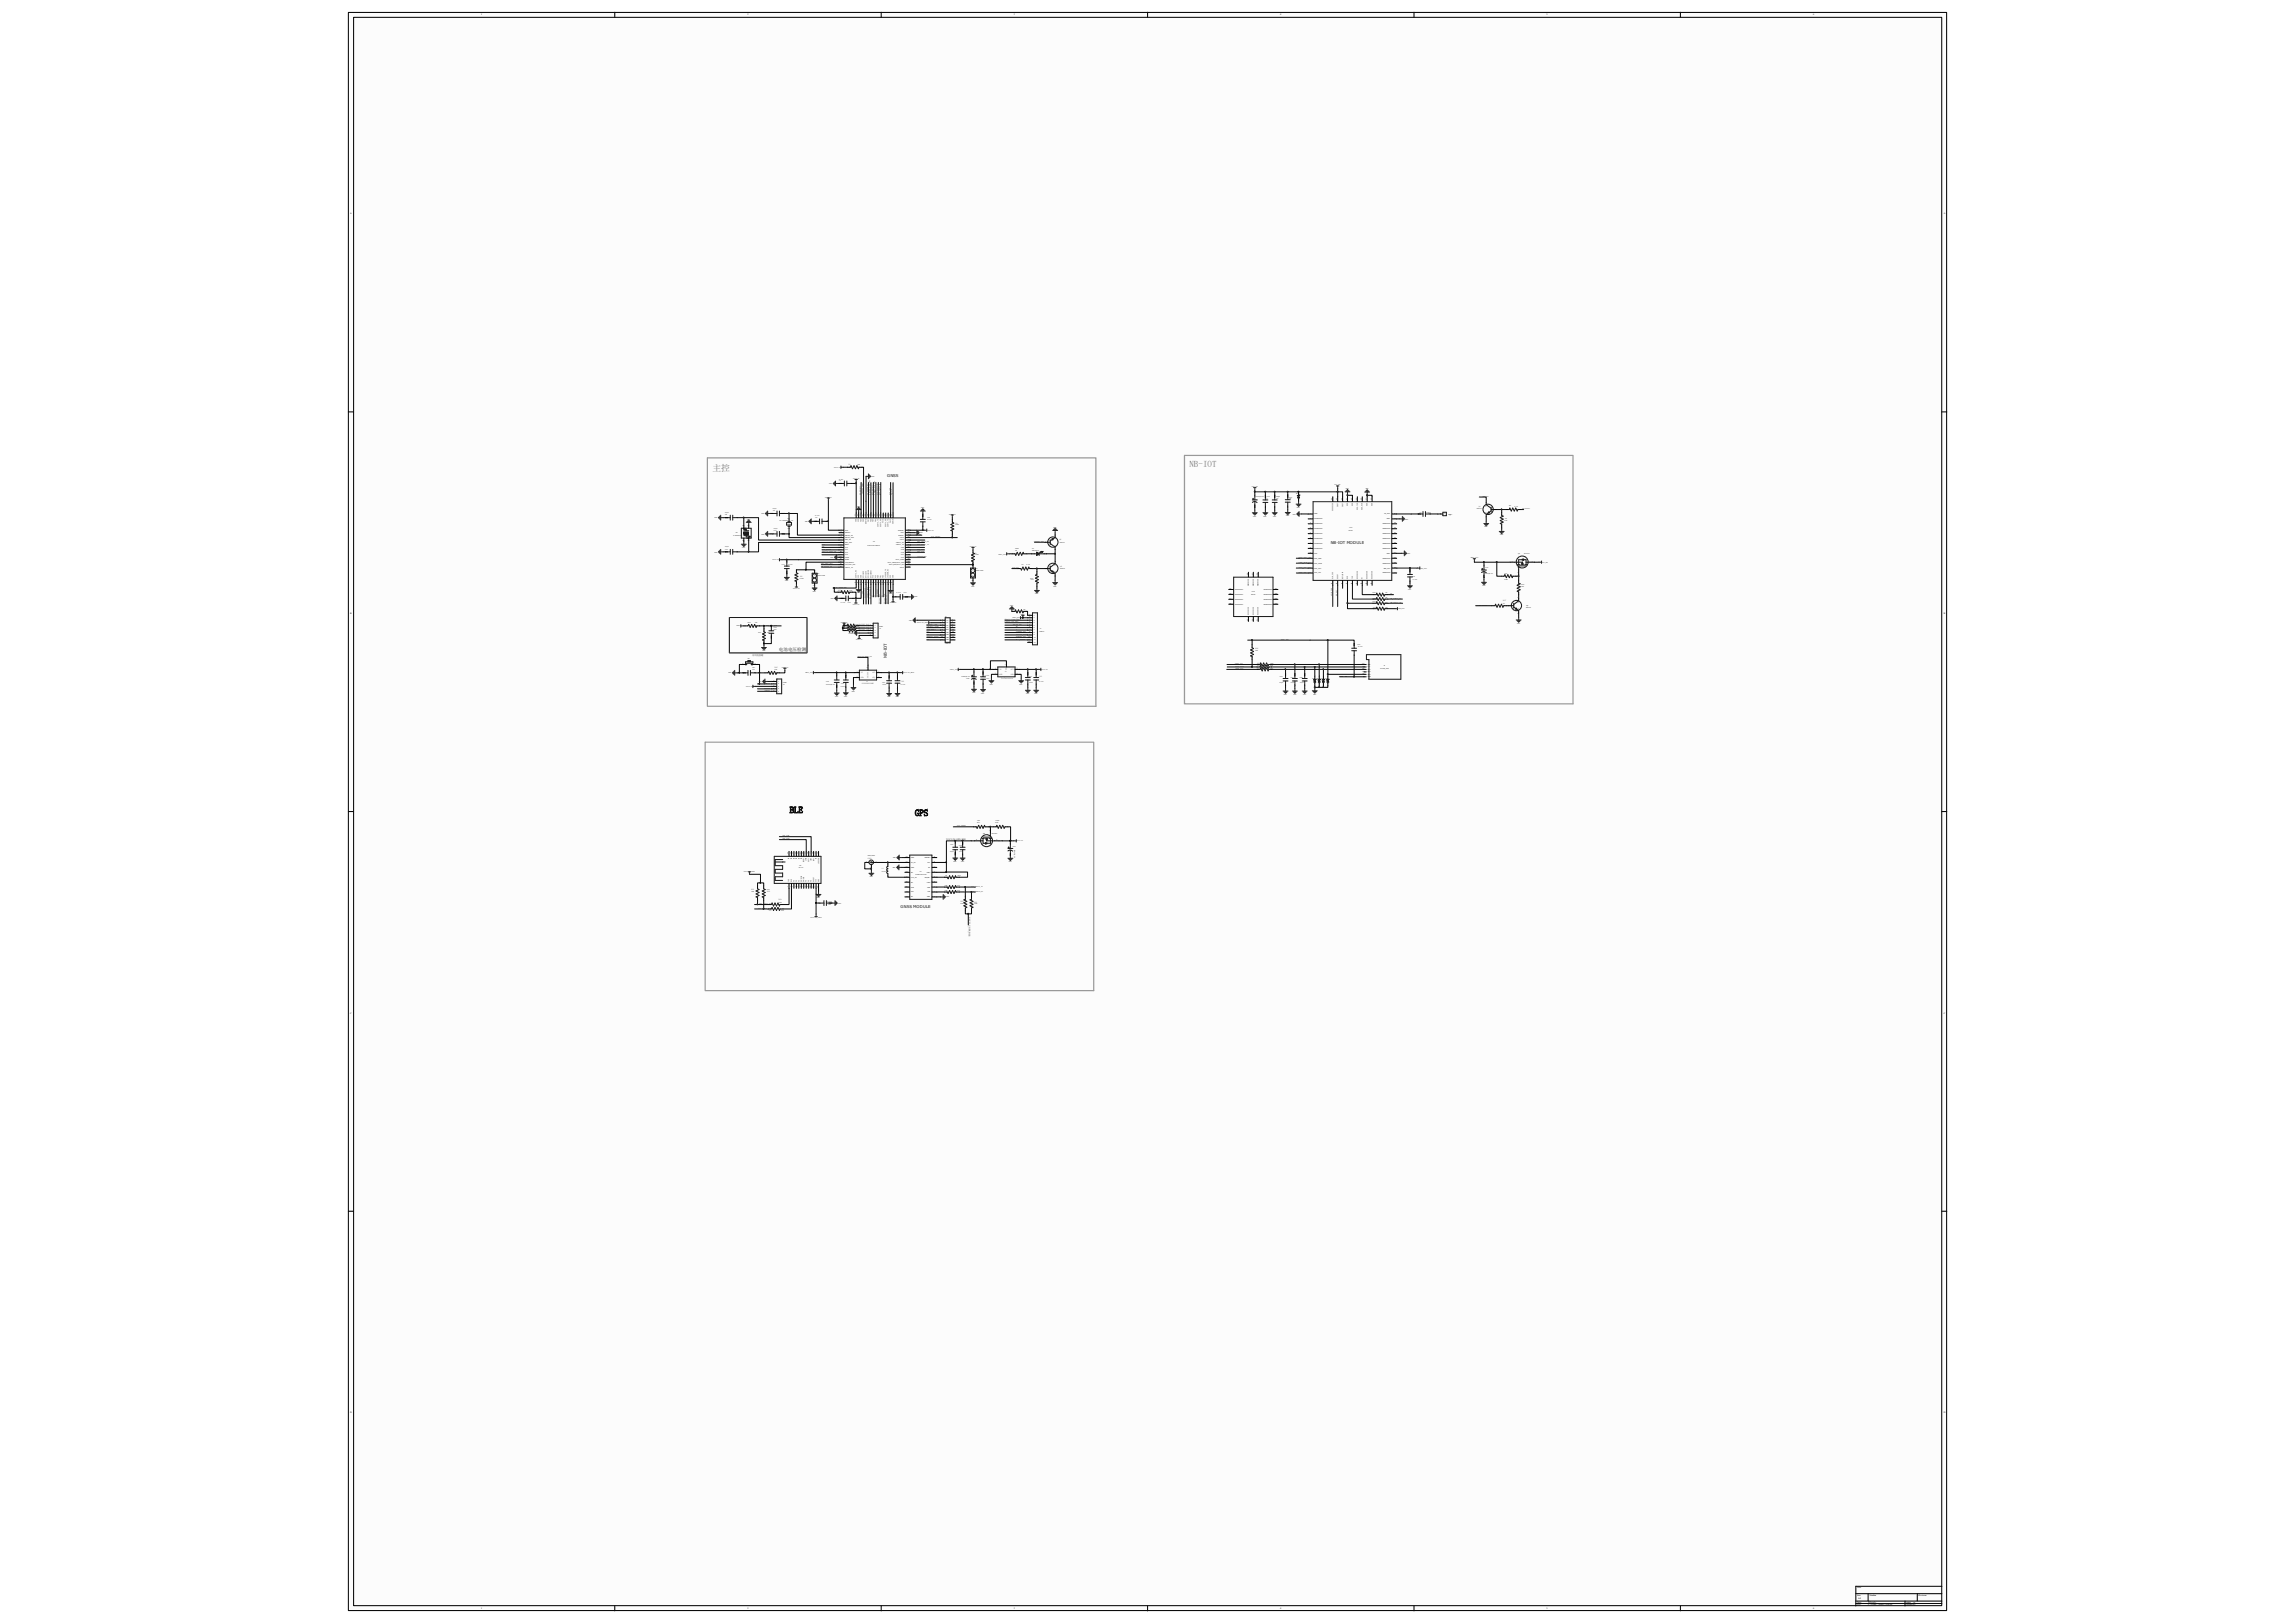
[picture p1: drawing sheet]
<svg xmlns="http://www.w3.org/2000/svg" width="297mm" height="210mm" viewBox="0 0 297 210" stroke-linecap="round" stroke-linejoin="round" font-family="sans-serif">
<defs><g id="words">
<g font-size="1.1" fill="#686868">
<text x="92.2" y="61">主控</text>
<text x="153.9" y="60.4">NB-IOT</text>
</g>
<g font-size="1.1" fill="#0e0e0e">
<text x="102.2" y="105.2">BLE</text>
<text x="118.4" y="105.6">GPS</text>
</g>
<text font-size=".6" fill="#0e0e0e" x="100.8" y="84.2">电池电压检测</text>
<g font-size=".5" fill="#0e0e0e">
<text x="114.8" y="61.8">GNSS</text>
<text x="172.2" y="70.4">NB-IOT MODULE</text>
<text x="114.8" y="85.2" transform="rotate(-90 114.8 85.2)">NB-IOT</text>
<text x="116.5" y="117.4">GNSS MODULE</text>
</g>
<g font-size=".3">
<text x="62.3" y="2">1</text>
<text x="96.7" y="2">2</text>
<text x="131.2" y="2">3</text>
<text x="165.7" y="2">4</text>
<text x="200.2" y="2">5</text>
<text x="234.7" y="2">6</text>
<text x="45.3" y="27.7">A</text>
<text x="251.5" y="27.7">A</text>
<text x="45.3" y="79.4">B</text>
<text x="251.5" y="79.4">B</text>
<text x="45.3" y="131.1">C</text>
<text x="251.5" y="131.1">C</text>
<text x="45.3" y="182.8">D</text>
<text x="251.5" y="182.8">D</text>
<text x="62.3" y="208.2">1</text>
<text x="96.7" y="208.2">2</text>
<text x="131.2" y="208.2">3</text>
<text x="165.7" y="208.2">4</text>
<text x="200.2" y="208.2">5</text>
<text x="234.7" y="208.2">6</text>
<text x="240.3" y="205.5">Title</text>
<text x="240.3" y="206.5">Size</text>
<text x="240.3" y="207.4">Date:</text>
<text x="240.3" y="207.7">File:</text>
<text x="240.5" y="207">A4</text>
<text x="241.8" y="207.7">C:\Users\..\Sheet1.SchDoc</text>
<text x="241.8" y="207.4">2019/6/12</text>
<text x="241.9" y="206.5">Number</text>
<text x="246.7" y="207.4">Sheet</text>
<text x="246.7" y="207.7">Drawn By:</text>
<text x="247.7" y="207.4">of</text>
<text x="248.3" y="206.5">Revision</text>
</g>
<g font-size=".3" fill="#262626">
<text x="109.9" y="82">GND</text>
<text x="122.5" y="108.8">VCC3.3V_GPS_BLE</text>
<text x="125.4" y="118.7" transform="rotate(90 125.4 118.7)">VCC3.3V_GPS_BLE</text>
</g>
<text font-size=".3" fill="#0e0e0e" x="97.3" y="84.8">开关机按键</text>
<g font-size=".2" fill="#0e0e0e">
<text x="109.9" y="60.1">R1</text>
<text x="163.8" y="64.6">C2</text>
<text x="191.4" y="65.6">Q1</text>
<text x="123.7" y="67.8">R4</text>
<text x="126.2" y="71.6">R6</text>
<text x="137.1" y="69.9">Q2</text>
<text x="103.6" y="74.6">R9</text>
<text x="108.5" y="76.5">R14</text>
<text x="137.2" y="73.4">Q4</text>
<text x="194.5" y="77.8">R17</text>
<text x="109.3" y="80.8">R10</text>
<text x="109.3" y="81.2">R38</text>
<text x="109.3" y="81.4">R39</text>
<text x="131" y="79">R8</text>
<text x="100.3" y="86.4">R25</text>
<text x="111.5" y="88.5">XC6209B332MR</text>
<text x="116.6" y="88.2">C29</text>
<text x="129.6" y="87.8">TPS78233DDCR</text>
<text x="134.5" y="87.5">C23</text>
<text x="162.5" y="84">R22</text>
<text x="162.7" y="86.6">R26</text>
<text x="162.7" y="86.2">R24</text>
<text x="162.7" y="85.9">R23</text>
<text x="112.3" y="111.2">CON1</text>
<text x="97.2" y="115.2">R31</text>
<text x="99.3" y="115.4">R32</text>
<text x="99.5" y="117.9">R37</text>
<text x="100.8" y="116.5">R34</text>
<text x="124.3" y="116.7">R35</text>
<text x="126.1" y="116.8">R36</text>
</g>
<g font-size=".2" fill="#262626">
<text x="112.6" y="64" transform="rotate(-90 112.6 64)">E lectric_Limit_PB6</text>
<text x="113.3" y="64" transform="rotate(-90 113.3 64)">Change_Seal_PB4</text>
<text x="111.2" y="81.2">DS1302_IO</text>
<text x="111.2" y="81.5">DS1302_CLK</text>
<text x="111.2" y="80.9">DS1302_RST</text>
<text x="113.9" y="78.1" transform="rotate(-90 113.9 78.1)">DS1302_RST</text>
<text x="114.5" y="78.1" transform="rotate(-90 114.5 78.1)">DS1302_CLK</text>
<text x="114.9" y="78.1" transform="rotate(-90 114.9 78.1)">DS1302_IO</text>
<text x="130" y="80.2">Electric_Limit_PB6</text>
<text x="130" y="80.5">Change_Seal_PB4</text>
</g>
<g font-size=".2">
<text x="110.9" y="87">1</text>
<text x="110.9" y="87.6">2</text>
<text x="111.4" y="87.1">IN</text>
<text x="111.4" y="87.7">GND</text>
<text x="112.3" y="86.4" transform="rotate(-90 112.3 86.4)">3</text>
<text x="112.4" y="87.7" transform="rotate(-90 112.4 87.7)">ON/OFF</text>
<text x="112.9" y="87.1">OUT</text>
<text x="112.9" y="87.7">ADJ</text>
<text x="113.7" y="87">5</text>
<text x="113.7" y="87.6">4</text>
<text x="128.8" y="86.6">1</text>
<text x="128.8" y="87.2">2</text>
<text x="129.4" y="86.7">IN</text>
<text x="129.4" y="87.3">GND</text>
<text x="130.2" y="86.1" transform="rotate(-90 130.2 86.1)">3</text>
<text x="130.3" y="86.7" transform="rotate(-90 130.3 86.7)">EN</text>
<text x="130.8" y="86.7">OUT</text>
<text x="130.8" y="87.3">GND</text>
<text x="131.6" y="86.6">5</text>
<text x="131.6" y="87.2">4</text>
</g>
</g></defs>
<path d="M45.1 1.7h206.8v206.7h-206.8z" fill="#fcfcfc"/>
<path d="M45.1 1.6h206.8v206.8h-206.8z" fill="none" stroke="#000" stroke-width=".13"/>
<path d="M45.8 2.3h205.5v205.5h-205.5z" fill="#fcfcfc"/>
<g fill="none" stroke="#000" stroke-width=".13">
<path d="M45.8 2.2h205.5v205.6h-205.5zM79.6 1.6v.6M114 1.6v.6M148.5 1.6v.6M183 1.6v.6M217.5 1.6v.6M45.1 53.3h.6M251.3 53.3h.6M93.9 71.4h.3M93.9 67h.3M95.3 71.4h.2M95.3 67h.2"/>
<path d="M99.9 66.4h.1M99.9 69.1h.1M101.2 66.4h.3M101.2 69.1h.3M102.1 67.1v.3M102.1 68.1v.3M105.4 67.5h.3M106.9 67.5h.1M119.4 66.6v.3M119.4 68v.2M96.2 87.1h.3M97.6 87.1h.2"/>
<path d="M99 87.1h.3M99.9 88.2h.6M99.9 88.5h.6M99.9 88.8h.6M99.9 89.1h.6M99.9 89.5h.6M100.6 87.1h.3M45.1 105h.6M251.3 105h.6M45.1 156.7h.6M251.3 156.7h.6M79.6 207.8v.6"/>
<path d="M114 207.8v.6M148.5 207.8v.6M183 207.8v.6M217.5 207.8v.6M240.2 206.2h11.1M240.2 207.2h11.1M240.2 207.5h11.1M241.8 206.2v1M246.5 207.2v.6M248.1 206.2v1M251.3 205.3h-11.1v2.5"/>
</g>
<g fill="#0e0e0e" stroke="#0e0e0e" stroke-width=".13">
<circle cx="96.2" cy="67" r=".04"/>
<circle cx="96.9" cy="71.4" r=".04"/>
<circle cx="98" cy="117" r=".04"/>
<circle cx="98.3" cy="88.5" r=".04"/>
<circle cx="98.3" cy="87" r=".04"/>
<circle cx="98.4" cy="114.2" r=".04"/>
<circle cx="98.8" cy="117.6" r=".04"/>
<circle cx="98.8" cy="81" r=".04"/>
<circle cx="101.8" cy="72.4" r=".04"/>
<circle cx="102.1" cy="69.1" r=".04"/>
<circle cx="102.1" cy="66.4" r=".04"/>
<circle cx="107.2" cy="67.4" r=".04"/>
<circle cx="107.9" cy="76.1" r=".04"/>
<circle cx="110.8" cy="77.4" r=".04"/>
<circle cx="110.8" cy="62.5" r=".04"/>
<circle cx="112.8" cy="112.4" r=".04"/>
<circle cx="114.9" cy="111.6" r=".04"/>
<circle cx="115" cy="87" r=".04"/>
<circle cx="115.6" cy="77.2" r=".04"/>
<circle cx="116.1" cy="87" r=".04"/>
<circle cx="119.4" cy="68.6" r=".04"/>
<circle cx="123.2" cy="69.5" r=".04"/>
<circle cx="123.6" cy="108.8" r=".04"/>
<circle cx="124.6" cy="108.8" r=".04"/>
<circle cx="124.9" cy="114.8" r=".04"/>
<circle cx="125.3" cy="118.2" r=".04"/>
<circle cx="125.7" cy="115.4" r=".04"/>
<circle cx="128.2" cy="107" r=".04"/>
<circle cx="128.2" cy="86.6" r=".04"/>
<circle cx="133" cy="86.6" r=".04"/>
<circle cx="134.1" cy="86.6" r=".04"/>
<circle cx="134.2" cy="73.6" r=".04"/>
<circle cx="136.5" cy="71.6" r=".04"/>
<circle cx="162" cy="86.3" r=".04"/>
<circle cx="162" cy="82.8" r=".04"/>
<circle cx="162.4" cy="63.6" r=".04"/>
<circle cx="163.7" cy="63.6" r=".04"/>
<circle cx="164.9" cy="63.6" r=".04"/>
<circle cx="166.3" cy="86.6" r=".04"/>
<circle cx="166.6" cy="63.6" r=".04"/>
<circle cx="167.6" cy="86" r=".04"/>
<circle cx="168.8" cy="86.3" r=".04"/>
<circle cx="170.1" cy="88.9" r=".04"/>
<circle cx="170.1" cy="86.3" r=".04"/>
<circle cx="170.7" cy="88.9" r=".04"/>
<circle cx="170.7" cy="86" r=".04"/>
<circle cx="171.3" cy="88.9" r=".04"/>
<circle cx="171.3" cy="86.6" r=".04"/>
<circle cx="171.8" cy="87.2" r=".04"/>
<circle cx="171.8" cy="82.8" r=".04"/>
<circle cx="173.1" cy="63.6" r=".04"/>
<circle cx="174.4" cy="78" r=".04"/>
<circle cx="174.4" cy="64.1" r=".04"/>
<circle cx="175.2" cy="87.6" r=".04"/>
<circle cx="176.9" cy="64.1" r=".04"/>
<circle cx="182.5" cy="73.5" r=".04"/>
<circle cx="192" cy="72.7" r=".04"/>
<circle cx="193.7" cy="72.7" r=".04"/>
<circle cx="194.3" cy="65.9" r=".04"/>
<circle cx="196.5" cy="74.5" r=".04"/>
</g>
<g fill="none" stroke="#1c1c1c" stroke-width=".13">
<path d="M93.9 71.4h.6M93.9 67h.6M94.4 79.9h10v4.6h-10zM94.5 66.7v.6M94.5 71.1v.6M94.8 71.4h.5M94.8 66.7v.6M94.8 71.1v.6M94.8 67h.5M95.9 68.4h1.3v1.2h-1.3zM96.6 68.5v.2M96.6 69.3v.2"/>
<path d="M100.1 66.4h.5M100.1 69.1h.5M100.6 66.1v.7M100.6 68.8v.6M100.9 66.4h.6M100.9 66.1v.7M100.9 68.8v.6M100.9 69.1h.6M101.8 67.6h.6v.3h-.6zM102 67.5h.3M102 68.1h.3M105.4 67.5h.7"/>
<path d="M106.1 67.1v.7M106.4 67.5h.5M106.4 67.1v.7M119.1 67.5h.6M119.1 67.2h.6M119.4 66.6v.6M119.4 67.5v.5M96.2 87.1h.6M96.8 86.7v.7M97.1 87.1h.5M97.1 86.7v.7M99.3 87.1h.1l.1-.2 .2 .4 .2-.4 .1 .4 .2-.4 .2 .4 .2-.2"/>
<path d="M100.5 87.9h.7v1.9h-.7z"/>
<circle cx="97" cy="69.4" r=".07"/>
</g>
<path d="M96.2 68.8h.7v.3h-.7z" fill-rule="evenodd" fill="#1c1c1c"/>
<g fill="none" stroke="#1c1c1c" stroke-width=".13">
<path d="M96.2 68.8h.7v.3h-.7zM96.3 69.3h.6M96.3 68.7h.6M96.3 68.4v.1h.3M96.6 69.5h.3v.1M101.5 73.3h.6M101.5 73.6h.6M101.8 72.8v.5M101.8 73.6v.6M105.1 74.2h.6v1.3h-.6zM108.6 62.6h.7M108.8 76.6h.1v-.2l.2 .4 .2-.4 .2 .4 .2-.4 .2 .4 .1-.2"/>
<path d="M108.8 77.4h.7M109.2 67h8v8h-8zM109.3 62.2v.7M109.5 77.1v.6M109.6 62.6h.5M109.6 62.2v.7M109.8 77.4h.5M109.8 77.1v.6M110 60.5l.1-.2 .2 .4 .2-.4 .2 .4 .2-.4 .2 .4 .1-.2M116 77.2h.5M116.5 76.9v.7M116.8 77.2h.7"/>
<path d="M116.8 76.9v.7M122.3 79.9h.7v3.2h-.7zM123.2 67.5l.2 .2-.3 .2 .3 .2-.3 .2 .3 .2-.3 .1 .1 .1v.1M125.6 73.5h.6v1.3h-.6zM131.3 71.7l.2 .2 .1-.4 .2 .4 .2-.4 .2 .4 .2-.4 .1 .2h.1M133.6 79.3h.7v4.1h-.7zM133.8 71.7h.4M134.5 71.7h.6M134.5 71.4v.5M96.7 81l.2-.2 .2 .4 .2-.4 .2 .4 .2-.4 .2 .4v-.2h.1M98.9 81.7l.2 .1-.4 .2 .4 .2-.4 .2 .4 .2-.4 .2 .2 .1v.1M108 88h.6"/>
<path d="M108 88.3h.6M108.3 87.5v.5M108.3 88.3v.6M109.1 88h.7M109.1 88.3h.7M109.5 87.4v.6M109.5 88.3v.5M111.2 86.7h2.2v1.3h-2.2zM114.7 88.4h.7M114.7 88.1h.7M115.1 87.5v.6M115.1 88.4v.5"/>
<path d="M115.8 88.4h.7M115.8 88.1h.7M116.1 87.5v.6M116.1 88.4v.5M125.7 87.6h.7M125.7 87.9a.43 .43 0 0 1 .6 0M125.8 87.5h.1M125.8 87.4v.1M126 87.1v.5M126 87.8v.7M126.9 87.6h.6M126.9 87.9h.6"/>
<path d="M127.2 86.9v.7M127.2 87.9v.5M129.1 86.3h2.3v1.3h-2.3zM132.7 88h.6M132.7 87.7h.6M133 87v.7M133 88v.5M133.8 88h.6M133.8 87.7h.6M134.1 87v.7M134.1 88v.5"/>
<circle cx="105.4" cy="74.5" r=".26"/>
<circle cx="105.4" cy="75.1" r=".26"/>
<circle cx="125.9" cy="74.4" r=".26"/>
<circle cx="125.9" cy="73.8" r=".26"/>
</g>
<g fill="none" stroke="#000" stroke-width=".13">
<path d="M96.3 68v.4M96.3 69.6v.3M96.9 68v.4M96.9 69.6v.3M101.8 72.6v.1M101.8 73.9v.3M105.4 73.9v.2M105.4 75.5v.3M108.4 76.6h.3M108.6 73.4h.6M108.6 73.1h.6M108.6 72.7h.6"/>
<path d="M108.6 72.4h.6M108.6 72.1h.6M108.6 71.8h.6M108.6 71.5h.6M108.6 71.2h.6M108.6 70.8h.6M108.6 70.5h.6M108.6 70.2h.6M108.6 69.9h.6M108.6 69.6h.6M108.6 69.2h.6M108.6 68.9h.6"/>
<path d="M108.6 68.6h.6M108.6 62.6h.4M108.8 77.4h.3M109.7 60.5h.2M110.1 76.6h.3M110.1 62.6h.1M110.3 77.4h.1M110.8 66.4v.6M110.8 75v.6M111.1 66.4v.6M111.1 75v.6M111.3 60.5h.3"/>
<path d="M111.4 66.4v.6M111.4 75v.6M111.8 66.4v.6M111.8 75v.6M112.1 66.4v.6M112.1 75v.6M112.4 66.4v.6M112.4 75v.6M112.7 66.4v.6M112.7 75v.6M113 66.4v.6M113 75v.6"/>
<path d="M113.4 66.4v.6M113.4 75v.6M113.7 66.4v.6M113.7 75v.6M114 66.4v.6M114 75v.6M114.3 66.4v.6M114.3 75v.6M114.6 66.4v.6M114.6 75v.6M114.9 66.4v.6M114.9 75v.6"/>
<path d="M115.3 66.4v.6M115.3 75v.6M115.6 66.4v.6M115.6 75v.6M115.9 77.2h.1M117.1 77.2h.4M117.2 73.4h.6M117.2 73.1h.6M117.2 72.7h.6M117.2 72.4h.6M117.2 72.1h.6M117.2 71.8h.6"/>
<path d="M117.2 71.5h.6M117.2 71.2h.6M117.2 70.8h.6M117.2 70.5h.6M117.2 70.2h.6M117.2 69.9h.6M117.2 69.6h.6M117.2 69.2h.6M117.2 68.9h.6M117.2 68.6h.6M123.2 67.2v.3M123.2 68.8v.3"/>
<path d="M125.9 73.2v.3M125.9 74.8v.3M131 71.7h.3M132.6 71.7h.3M133 79.6h.6M133 79.9h.6M96.4 81h.3M98 81h.3M98.9 81.4v.3M98.9 83v.3M108.3 87.4v.1M108.3 88.6v.3"/>
<path d="M109.5 87.4v.3M109.5 88.8v.1M110.6 87h.6M110.6 87.7h.6M112.3 86.1v.6M113.4 87h.7M113.4 87.7h.7M115.1 87.5v.3M115.1 88.9v.1M116.1 87.5v.3M116.1 88.9v.1M121.7 80.3h.6"/>
<path d="M121.7 80.6h.6M121.7 80.9h.6M121.7 81.2h.6M121.7 81.5h.6M121.7 81.8h.6M121.7 82.2h.6M121.7 82.5h.6M121.7 82.8h.6M123 80.3h.6M123 80.6h.6M123 80.9h.6M123 81.2h.6"/>
<path d="M123 81.5h.6M123 81.8h.6M123 82.2h.6M123 82.5h.6M123 82.8h.6M126 86.9v.2M126 88.2v.3M127.2 86.9v.4M127.2 88.4v.1M128.5 86.6h.6M128.5 87.3h.6M130.2 85.7v.6"/>
<path d="M131.4 86.6h.6M131.4 87.3h.6M133 80.3h.6M133 80.6h.6M133 80.9h.6M133 81.2h.6M133 81.5h.6M133 81.8h.6M133 82.2h.6M133 82.5h.6M133 82.8h.6M133 83.1h.6"/>
<path d="M133 87v.4M133 88.5v.1M134.1 87v.4M134.1 88.5v.1"/>
</g>
<circle cx="98.8" cy="83.3" r=".04" fill="#0e0e0e" stroke="#0e0e0e" stroke-width=".13"/>
<path d="M134.2 71.4l.3 .3-.3 .2z" fill="#1c1c1c"/>
<path d="M134.2 71.4l.3 .3-.3 .2z" fill="none" stroke="#1c1c1c" stroke-width=".13"/>
<path d="M134.9 71.4l.1-.1-.1 .2z" fill="#1c1c1c"/>
<path d="M134.9 71.4l.1-.1-.1 .2z" fill="none" stroke="#1c1c1c" stroke-width=".13"/>
<path d="M134.7 71.4l.1-.1-.1 .2z" fill="#1c1c1c"/>
<g fill="none" stroke="#1c1c1c" stroke-width=".13">
<path d="M134.7 71.4l.1-.1-.1 .2zM134.8 71.4l-.2 .2M135 71.4l-.2 .2M135.6 73.6h.3M135.9 73.3v.6M135.9 73.7l.7 .5M136.6 72.9l-.7 .5"/>
<circle cx="136.3" cy="73.5" r=".67"/>
</g>
<path d="M133.5 71.7h.3M135.1 71.7h.3" fill="none" stroke="#000" stroke-width=".13"/>
<path d="M136.2 73.9l.1 .1h-.2z" fill="#1c1c1c"/>
<g fill="none" stroke="#1c1c1c" stroke-width=".13">
<path d="M132 73.6l.2 .2 .2-.4 .2 .4 .2-.4 .2 .4 .1-.4 .1 .2h.1M134.2 74.3l-.2 .1 .4 .2-.4 .2 .4 .2-.4 .2 .4 .2-.2 .1M135.6 70.2h.3M135.9 70.3l.7 .5M135.9 69.8v.7M136.2 73.9l.1 .1h-.2zM136.6 69.5l-.7 .5"/>
<circle cx="136.3" cy="70.1" r=".67"/>
</g>
<path d="M131.7 73.6h.3M133.3 73.6h.3M134.2 74v.2M134.2 75.6v.3M135.3 73.6h.3M136.6 72.6v.3M136.6 74.3v.2" fill="none" stroke="#000" stroke-width=".13"/>
<path d="M136.1 69.7h.2l-.1 .2z" fill="#1c1c1c"/>
<g fill="none" stroke="#1c1c1c" stroke-width=".13">
<path d="M103.1 74.1l.2 .1-.4 .2 .4 .2-.4 .2 .4 .2-.4 .2h.2v.1M136.1 69.7h.2l-.1 .2zM159.7 74.7h5v5.1h-5zM169.9 64.9h10.2v10.2h-10.2zM162 83.8l.2 .1-.3 .2 .3 .2-.3 .2 .3 .2-.3 .2h.1v.1M163 86.3h.1l.1-.2 .1 .4 .2-.4 .2 .4 .2-.4 .2 .4 .2-.2M163 86h.1l.1-.2 .1 .4 .2-.4 .2 .4 .2-.4 .2 .4 .2-.2M163 86.6h.1l.1-.2 .1 .4 .2-.4 .2 .4 .2-.4 .2 .4 .2-.2M166.1 88.1h.6M166.1 87.8h.6M166.4 87.2v.6M166.4 88.1v.5"/>
<path d="M167.3 88.1h.6M167.3 87.8h.6M167.6 87.2v.6M167.6 88.1v.5M170.2 87.8v.1M170.2 88.3v.1"/>
</g>
<g fill="none" stroke="#000" stroke-width=".13">
<path d="M103.1 73.7v.3M103.1 75.4v.2M135.3 70.2h.3M136.6 69.2v.3M136.6 70.9v.2M159 76.3h.6M159 76.9h.6M159 77.6h.6M159 78.2h.6M161.6 74.1v.6M161.6 79.8v.6M162.2 74.1v.6"/>
<path d="M162.2 79.8v.6M162.8 74.1v.6M162.8 79.8v.6M164.8 76.3h.6M164.8 76.9h.6M164.8 77.6h.6M164.8 78.2h.6M169.3 66.5h.6M169.3 67.1h.6M169.3 67.8h.6M169.3 68.4h.6M169.3 69.1h.6"/>
<path d="M169.3 69.7h.6M169.3 70.3h.6M169.3 71h.6M169.3 71.6h.6M169.3 72.2h.6M169.3 72.9h.6M169.3 73.5h.6M169.3 74.1h.6M172.5 64.3v.6M172.5 75.1v.6M173.1 64.3v.6M173.1 75.1v.6"/>
<path d="M173.8 64.3v.6M173.8 75.1v.6M174.4 64.3v.6M174.4 75.1v.6M175 64.3v.6M175 75.1v.6M175.7 64.3v.6M175.7 75.1v.6M176.3 64.3v.6M176.3 75.1v.6M176.9 64.3v.6M176.9 75.1v.6"/>
<path d="M177.6 64.3v.6M177.6 75.1v.6M180.1 66.5h.7M180.1 67.1h.7M180.1 67.8h.7M180.1 68.4h.7M180.1 69.1h.7M180.1 69.7h.7M180.1 70.3h.7M180.1 71h.7M180.1 71.6h.7M180.1 72.2h.7"/>
<path d="M180.1 72.9h.7M180.1 73.5h.7M180.1 74.1h.7M162 83.4v.3M162 85.1v.2M162.7 86.3h.3M162.7 86h.3M162.7 86.6h.3M164.3 86.3h.3M164.3 86h.3M164.3 86.6h.3M166.4 87.2v.3"/>
<path d="M166.4 88.6v.2M167.6 87.2v.3M167.6 88.6v.2"/>
</g>
<g fill="none" stroke="#0e0e0e" stroke-width=".13">
<path d="M93.6 67h.3M93.6 71.4h.3M95.5 67h.8M95.5 71.4h1.4M96.3 67h1.9v2.9h10.4M96.3 67v1M96.3 69.9v.2M96.9 67.9v.1M96.9 69.9v1.5M99.7 66.4h.2M99.7 69.1h.2M101.2 72.4h7.4"/>
<path d="M101.5 66.4h.6M101.5 69.1h.6M101.8 72.4v.2M101.8 74.2v.2M102.1 66.4h1.1v2.8h5.4M102.1 69.1v.5h6.5M102.1 66.4v.7M102.1 68.4v.7M105.3 67.5h.1M106.4 70.5h2.2M106.4 71.2h2.2M106.4 71.5h2.2"/>
<path d="M106.4 70.8h2.2M106.4 71.8h2.2M107 67.5h.2M107.2 67.5v1.1h1.4M107.2 64.8v2.7M107.8 76.1h.2M108 76.1v.5h.4M108.4 62.6h.2M108.6 70.2h-10.4v1.2h-1.3M108.6 72.1h.1M108.6 77.4h.2M109.1 60.5h.6"/>
<path d="M110.2 62.6h.6M110.4 76.6h.4v.8M110.4 77.4h.4M110.8 77.4v.3M110.8 75.6v.5h-2.8M110.8 62.4v4M111.1 66.3v.1M111.1 75.6v.4M111.4 75.6v1.8h-.6M111.8 75.6v2.6M112.1 64.9v1.5M112.1 75.6v2.6"/>
<path d="M112.4 75.6v2.6M112.7 75.6v2.6M113 75.6v1.6M113.4 75.6v1.6M113.7 75.6v1.6M114.3 75.6v1.6M115.3 75.6v.5M115.6 77.2h.3M115.6 75.6v2M117.5 77.2h.1M117.8 70.5h1.8M117.8 68.9h.5"/>
<path d="M117.8 71.2h1.8M117.8 68.6h1.8M117.8 71.5h1.8M117.8 70.2h1.8M117.8 69.2h1.5M117.8 69.6h6.1M119.4 66.4v.2M119.4 68.2v.4M123.2 67v.2M123.2 69.1v.5M131 73.6h.7M132.9 71.7h.6"/>
<path d="M133.6 73.6h1.7M133.9 70.2h1.4M134.2 73.6v.4M134.2 75.9v.2M135.4 71.7h1.2M136.6 69v.2M136.6 71.1v1.5M136.6 74.5v.6M96.2 81h.2M97.8 87.1h1.2M97.8 88.8h2.1M98 88.5h1.9"/>
<path d="M98 89.5h1.9M98 89.1h1.9M98.3 87.1v1.4M98.3 81h.6v.4M99.3 88.2h.6M101.6 86.8v.3h-.7M108.3 88.9v.5M109.5 88.9v.4M110.6 87.7h-.1v1M111 85.1h1.3v1M114.1 87h2.4M115.1 87v.5"/>
<path d="M115.1 89v.4M116.1 87v.5M116.1 89v.4M120.5 80.6h1.2M126 88.5v.4M127.2 88.5v.4M128.5 87.3h-.2v.5M130.1 81.8h2.9M130.1 82.5h2.9M130.1 81.2h2.9M130.1 81.5h2.9M130.1 82.2h2.9"/>
<path d="M130.1 82.8h2.9M130.2 85.7v-.2h-2v1.1h.3M132 87.3h.2v.5M132 86.6h2.4M133 86.6v.4M133 88.6v.4M134.1 86.6v.4M134.1 88.6v.4"/>
</g>
<g fill="#262626" stroke="#262626" stroke-width=".13">
<circle cx="98.3" cy="88.5" r=".04"/>
<circle cx="98.3" cy="87" r=".04"/>
<circle cx="107.2" cy="67.4" r=".04"/>
<circle cx="102.1" cy="66.4" r=".04"/>
<circle cx="102.1" cy="69.1" r=".04"/>
<circle cx="96.2" cy="67" r=".04"/>
<circle cx="96.9" cy="71.4" r=".04"/>
<circle cx="101.8" cy="72.4" r=".04"/>
<circle cx="110.8" cy="77.4" r=".04"/>
<circle cx="115.6" cy="77.2" r=".04"/>
<circle cx="110.8" cy="62.5" r=".04"/>
<circle cx="119.4" cy="68.6" r=".04"/>
<circle cx="98.8" cy="81" r=".04"/>
<circle cx="115" cy="87" r=".04"/>
<circle cx="116.1" cy="87" r=".04"/>
<circle cx="134.1" cy="86.6" r=".04"/>
<circle cx="133" cy="86.6" r=".04"/>
<circle cx="128.2" cy="86.6" r=".04"/>
<circle cx="107.9" cy="76.1" r=".04"/>
<circle cx="123.2" cy="69.5" r=".04"/>
<circle cx="134.2" cy="73.6" r=".04"/>
<circle cx="136.5" cy="71.6" r=".04"/>
</g>
<g fill="none" stroke="#262626" stroke-width=".13">
<path d="M93 67h.1M93 71.4h.1M93.1 66.9v.2M93.1 71.3v.2M93.2 66.8v.4M93.2 71.2v.4M93.3 66.7v.6M93.3 71.1v.6M93.3 67h.3M93.3 71.4h.3M95.9 70.4h.7M96 70.5h.5"/>
<path d="M96.1 70.6h.3M96.2 70.7h.1M96.3 70.1v.3M96.6 67.6h.6M96.7 67.5h.4M96.8 67.4h.2M96.9 67.3h.1M96.9 67.6v.3M99.1 66.4v.1M99.1 69.1h.1M99.2 66.3v.3M99.2 69v.2"/>
<path d="M99.3 66.2v.5M99.3 68.9v.4M99.3 66.1v.7M99.3 68.8v.6M99.3 66.4h.4M99.3 69.1h.4M100.9 72.3v.3M100.9 72.4h.3M101.5 74.7h.6M101.6 74.8h.5M101.7 74.9h.3M101.8 75h.1"/>
<path d="M101.8 74.4v.3M102.9 76h.3M103.1 75.6v.4M104.7 67.4v.1M104.8 67.3v.3M104.9 67.2v.5M105 67.1v.7M105 67.5h.3M105.1 76.1h.6M105.2 76.2h.4M105.3 76.3h.3M105.4 76.4h.1"/>
<path d="M105.4 75.8v.3M107 64.4h.4M107.2 64.4v.4M107.8 62.5v.1M107.9 62.4v.3M108 72.1h.1M108 62.3v.5M108 77.4v.1M108.1 72v.2M108.1 62.2v.7M108.1 77.3v.3M108.1 62.6h.3"/>
<path d="M108.2 71.9v.4M108.2 77.2v.4M108.3 71.8v.6M108.3 72.1h.3M108.3 77.1v.6M108.3 77.4h.3M108.8 60.3v.3M108.8 60.5h.3M110.6 78h.3M110.6 62.1h.4M110.8 77.7v.3M110.8 65.9h.6"/>
<path d="M110.8 76.3h.6M110.8 62.1v.3M110.9 65.8h.4M110.9 76.4h.4M111 76.5h.2M111 65.7h.2M111.1 76.6h.1M111.1 65.6h.1M111.1 65.9v.4M111.1 76v.3M112.1 61.6h.3M112.4 61.3v.7"/>
<path d="M112.5 61.4v.5M112.6 61.5v.3M112.7 61.6v.1M114.9 76.4h.7M115 76.5h.5M115.1 76.6h.3M115.2 76.7h.1M115.3 76.1v.3M115.4 77.9h.3M115.6 77.6v.3M117.6 77.2h.4M118 76.9v.7"/>
<path d="M118.1 77v.5M118.2 77.1v.3M118.3 77.2v.1M118.3 68.9h.4M118.4 79.9v.7M118.7 68.6v.6M118.8 68.7v.4M118.9 68.8v.3M119 68.9v.1M119.1 66.1h.6M119.2 66h.4M119.3 65.9h.3"/>
<path d="M119.4 65.8h.1M119.4 66.1v.3M119.6 68.6h.3M119.9 68.5v.3M123.1 66.6h.3M123.2 66.6v.4M130.3 71.5v.3M130.3 71.7h.3M130.6 78.8h.7M130.7 78.7h.5M130.8 78.6h.3M130.9 78.5h.1"/>
<path d="M131 78.8v.3M132.1 79.8v.3M132.2 79.6h.3M132.4 79.6v.3h-.3M133.9 76.4h.6M134 76.5h.4M134.1 76.6h.2M134.2 76.7h.1M134.2 76.1v.3M136.2 75.4h.7M136.2 68.6h.7M136.3 75.5h.5"/>
<path d="M136.3 68.5h.5M136.4 75.6h.3M136.4 68.5h.3M136.5 75.7h.1M136.5 68.4h.1M136.6 68.6v.4M136.6 75.1v.3M94.8 87v.1M94.9 86.9v.3M95 86.8v.5M95.1 86.7v.7M95.1 87.1h.3"/>
<path d="M95.9 80.8v.3M95.9 81h.3M97.4 88.7v.3M97.4 88.8h.4M98.6 83.8h.6M98.6 83.9h.5M98.7 88.1v.1M98.7 84h.3M98.8 88.1v.2M98.8 84.1h.1M98.9 83.5v.3M98.9 88v.4"/>
<path d="M99 87.9v.6M99 88.2h.3M101.4 86.5h.3M101.6 86.5v.3M105.3 87h.3M105.3 86.9v.3M108 89.7h.6M108.1 89.8h.4M108.2 89.9h.2M108.3 90h.1M108.3 89.4v.3M109.1 89.6h.7"/>
<path d="M109.2 89.7h.5M109.3 89.8h.3M109.4 89.9h.1M109.5 89.3v.3M110.1 89h.7M110.2 89.1h.5M110.3 89.2h.3M110.4 89.3h.1M110.5 88.7v.3M114.7 89.7h.7M114.8 89.8h.5M114.9 89.9h.3"/>
<path d="M115 90h.1M115.1 89.4v.3M115.8 89.7h.7M115.9 89.8h.5M116 89.9h.3M116.1 90h.1M116.1 89.4v.3M116.5 87h.3M116.8 86.9v.3M118.2 80.2v.1M118.3 80.1v.3M118.3 80v.5"/>
<path d="M118.4 80.3h.4M120.2 80.4v.3M120.2 80.6h.3M124 86.6h.3M124 86.5v.3M125.7 89.2h.7M125.8 89.3h.5M125.9 89.4h.3M126 89.5h.1M126 88.9v.3M126.9 89.2h.6M127 89.3h.4"/>
<path d="M127.1 89.4h.3M127.2 89.5h.1M127.2 88.9v.3M128 88.1h.6M128.1 88.2h.4M128.2 88.3h.2M128.3 88.4h.1M128.3 87.8v.3M131.8 88.1h.7M131.9 88.2h.5M132 88.3h.3M132.1 88.4h.1"/>
<path d="M132.2 87.8v.3M132.7 89.3h.6M132.8 89.4h.4M132.9 89.5h.2M133 89.6h.1M133 89v.3M133.8 89.3h.6M133.9 89.4h.4M134 89.5h.2M134.1 89.6h.1M134.1 89v.3M134.4 86.6h.3"/>
<path d="M134.7 86.5v.3"/>
</g>
<circle cx="132.4" cy="79.9" r=".04" fill="#0e0e0e" stroke="#0e0e0e" stroke-width=".13"/>
<path d="M91.5 59.3h50.3v32.1h-50.3z" fill="none" stroke="#999" stroke-width=".16"/>
<path d="M170.2 88l.1 .3h-.3z" fill="#1c1c1c"/>
<path d="M170.2 88l.1 .3h-.3zM170.3 87.9l-.3 .1M170.7 87.8v.1M170.7 88.3v.1" fill="none" stroke="#1c1c1c" stroke-width=".13"/>
<path d="M170.2 87.5v.3M170.2 88.4v.4" fill="none" stroke="#000" stroke-width=".13"/>
<path d="M170.7 88l.2 .3h-.3z" fill="#1c1c1c"/>
<path d="M170.7 88l.2 .3h-.3zM170.8 87.9h.1l-.3 .1M171.3 87.8v.1M171.3 88.3v.1" fill="none" stroke="#1c1c1c" stroke-width=".13"/>
<path d="M170.7 87.5v.3M170.7 88.4v.4" fill="none" stroke="#000" stroke-width=".13"/>
<path d="M171.3 88l.1 .3h-.3z" fill="#1c1c1c"/>
<path d="M171.3 88l.1 .3h-.3zM171.4 87.9l-.3 .1M171.8 87.8v.1M171.8 88.3v.1" fill="none" stroke="#1c1c1c" stroke-width=".13"/>
<path d="M171.3 87.5v.3M171.3 88.4v.4" fill="none" stroke="#000" stroke-width=".13"/>
<path d="M171.8 88l.2 .3h-.3z" fill="#1c1c1c"/>
<g fill="none" stroke="#1c1c1c" stroke-width=".13">
<path d="M162.1 64.7h.6M162.1 65a.43 .43 0 0 1 .6 0M162.1 64.6h.1M162.2 64.5v.2M162.4 64.2v.5M162.4 64.9v.7M163.4 64.7h.7M163.4 65h.7M163.8 64.1v.6M163.8 65v.5M164.7 64.7h.6M164.7 65h.6"/>
<path d="M165 64.1v.6M165 65v.5M166.3 65h.7M166.3 64.7h.7M166.7 64v.7M166.7 65v.5M182.2 74.7h.6M182.2 74.3h.6M182.5 73.7v.6M182.5 74.7v.4M192.3 65.3l.7 .5M193 65.6v.7"/>
<path d="M193 65.9h.3M193 66.1l-.7 .5M168.5 88.1h.7M168.5 87.8h.7M168.9 87.2v.6M168.9 88.1v.5M171.8 88l.2 .3h-.3zM171.9 87.9h.1l-.3 .1"/>
<circle cx="192.6" cy="65.9" r=".67"/>
</g>
<g fill="none" stroke="#000" stroke-width=".13">
<path d="M162.4 64.1v.1M162.4 65.3v.3M163.8 64.1v.3M163.8 65.5v.1M165 64.1v.3M165 65.5v.1M166.7 64v.3M166.7 65.5v.1M182.5 73.7v.3M182.5 75.2v.1M168.9 87.2v.3M168.9 88.6v.2"/>
<path d="M171.8 87.5v.3M171.8 88.4v.4"/>
</g>
<path d="M192.7 66.2l.1 .2h-.2z" fill="#1c1c1c"/>
<g fill="none" stroke="#1c1c1c" stroke-width=".13">
<path d="M178 76.9h.1l.1-.1 .2 .3 .2-.3 .1 .3 .2-.3 .2 .3 .2-.2M178 77.5h.1l.1-.2 .2 .4 .2-.4 .1 .4 .2-.4 .2 .4 .2-.2M178 78.1h.1l.1-.2 .2 .4 .2-.4 .1 .4 .2-.4 .2 .4 .2-.2M178 78.8h.1l.1-.2 .2 .4 .2-.4 .1 .4 .2-.4 .2 .4 .2-.2M183.5 66.5h.7M184.2 66.2v.6M184.5 66.5h.5M184.5 66.2v.6M186.7 66.3h.5v.4h-.5zM192.7 66.2l.1 .2h-.2zM194.3 66.6l.2 .2-.3 .2 .3 .2-.3 .2 .3 .2-.3 .1 .1 .1v.1M194.6 74.6l.2-.2 .2 .4 .1-.4 .2 .4 .2-.4 .2 .4 .1-.2h.1"/>
<path d="M195.2 65.9h.1l.1-.2 .2 .4 .2-.4 .2 .4 .2-.4 .1 .4 .2-.2M195.6 78.4h.3M195.9 78.1v.6M195.9 78.5l.6 .5M196.1 72.7h.9M196.4 73.1h.3M196.5 73.1v-.7h1v.7M196.5 75.4v.1h.2l-.4 .2 .4 .2-.4 .2 .4 .2-.4 .2 .2 .2M196.5 77.7l-.6 .5M196.9 73.1h.3M197 72.3v.2M197 72.7v.4"/>
<path d="M197 72.7l.1 .2h-.2l.1-.1M197 72.4l.2-.1v.2zM197.3 73.1h.4M197.5 72.7h.5M197.5 73.2h-1v.5"/>
<circle cx="196.3" cy="78.4" r=".67"/>
<circle cx="197" cy="72.7" r=".77"/>
</g>
<g fill="none" stroke="#000" stroke-width=".13">
<path d="M177.7 76.9h.3M177.7 77.5h.3M177.7 78.1h.3M177.7 78.8h.3M179.3 76.9h.3M179.3 77.5h.3M179.3 78.1h.3M179.3 78.8h.3M183.5 66.5h.3M185 66.5h.1M186.4 66.5h.3M192.3 65v.2"/>
<path d="M192.3 66.6v.3M193.3 65.9h.3M194.3 74.6h.3M194.3 66.3v.3M194.3 67.9v.3M194.9 65.9h.3M195.4 72.7h.6M195.9 74.6h.3M196.5 65.9h.3M196.5 73.7v.6M196.5 75.1v.3M196.5 76.7v.3"/>
<path d="M198 72.7h.6"/>
</g>
<path d="M196.2 78.7l.1 .1h-.2z" fill="#1c1c1c"/>
<g fill="none" stroke="#1c1c1c" stroke-width=".13">
<path d="M125.9 71.5v.1h.2l-.4 .2 .4 .2-.4 .2 .4 .2-.4 .2 .2 .1M168.1 64v.1M168.1 64.4v.2M191.7 73.8h.7M191.7 74.1a.42 .42 0 0 1 .6 0M191.8 73.6h.1M191.8 73.6v.1M192.1 73.3v.5M192.1 74v.7M193.4 78.4h.1v-.2l.2 .4 .2-.4 .2 .4 .2-.4 .2 .4 .2-.2M196.2 78.7l.1 .1h-.2zM99.5 81.6h.6"/>
<path d="M99.5 81.9h.6M99.8 81.1v.5M99.8 81.9v.7M174.9 84.2h.7M174.9 83.9h.7M175.2 83.2v.7M175.2 84.2v.5M176.8 84.7h4.5v3.2h-4.1v-2.6h-.4zM98 114.9l.2 .2-.4 .2 .4 .2-.4 .2 .4 .2-.4 .2h.2v.1M98.8 114.9l.2 .2-.4 .2 .4 .2-.4 .2 .4 .2-.4 .2h.2v.1M99.8 117l.1-.1 .2 .3 .2-.3 .2 .3 .2-.3 .2 .3v-.2h.1M99.8 117.6l.1-.2 .2 .4 .2-.4 .2 .4 .2-.4 .2 .4v-.2h.1"/>
<path d="M100.2 110.8h6v3.5h-6zM100.3 111.5h1.3M101.3 111.2h-1v.8h1v.5h-1v.5h1v.5h-1v.4h1M106.2 116.9h.4M106.6 116.5v.7M106.9 116.9h.7M106.9 116.5v.7M112.9 111.6h.2M114.9 112.1l-.2 .1 .2 .2M114.9 112.4l-.2 .2 .2 .1M114.9 112.8l-.2 .1 .2 .1M117.7 110.6h2.9v5.8h-2.9z"/>
<path d="M122.5 115.4l.2 .2 .2-.4 .2 .4 .2-.4 .2 .4 .2-.4v.2h.1M122.5 114.8l.2 .2 .2-.4 .2 .4 .2-.4 .2 .4 .2-.4v.2h.1M122.5 113.5l.2 .2 .2-.4 .2 .4 .2-.4 .2 .4 .2-.4v.2h.1M123.3 110h.6M123.3 109.6h.6M123.6 109.2v.4M123.6 110v.6M124.3 110h.6M124.3 109.6h.6M124.6 109v.6M124.6 110v.4M124.9 116.3v.1h-.2l.4 .2-.4 .2 .4 .2-.4 .2 .4 .2-.2 .2"/>
<path d="M125.7 116.3v.1h-.2l.4 .2-.4 .2 .4 .2-.4 .2 .4 .2-.2 .2M126.3 107l.2 .2 .2-.4 .1 .4 .2-.4 .2 .4 .2-.4 .1 .2h.1M126.7 108.8h.5M127.1 108.5h.3M127.2 108.5v.6h1v-.6M127.5 108.5h.4M127.6 108.6h.2l-.1 .2zM127.7 109.1l-.2-.1v.2l.2-.1M127.7 108.5v.3M127.7 108.8h1M127.7 109v.2M128 108.5h.3"/>
<path d="M128.2 107.8v.5h-1M128.8 107h.1l.1-.2 .2 .4 .2-.4 .2 .4 .2-.4 .2 .4 .1-.2M130.4 109.8h.7M130.4 110.1a.43 .43 0 0 1 .6 0M130.5 109.7h.1M130.5 109.6v.2M130.8 109.3v.5M130.8 110v.7"/>
<circle cx="112.7" cy="111.6" r=".07"/>
<circle cx="112.8" cy="111.6" r=".3"/>
<circle cx="127.7" cy="108.8" r=".77"/>
</g>
<g fill="none" stroke="#000" stroke-width=".13">
<path d="M125.9 71.2v.2M125.9 72.8v.3M192.1 73.1v.2M192.1 74.4v.3M193.1 78.4h.3M194.7 78.4h.3M195.3 78.4h.3M196.5 77.4v.3M196.5 79.1v.2M99.8 81v.1M99.8 82.3v.3M175.2 83.2v.4"/>
<path d="M175.2 84.7v.1M176.5 86.3h.3M176.5 86h.3M176.5 86.9h.3M176.5 86.6h.3M176.5 87.6h.3M176.5 87.3h.3M98 114.6v.3M98 116.2v.3M98.8 114.6v.3M98.8 116.2v.3M99.4 117h.3"/>
<path d="M99.4 117.6h.3M101.1 117h.2M101.1 117.6h.2M102.1 110.2v.6M102.1 114.3v.6M102.4 110.2v.6M102.4 114.3v.6M102.7 110.2v.6M102.7 114.3v.6M103.1 110.2v.6M103.1 114.3v.6M103.4 110.2v.6"/>
<path d="M103.4 114.3v.6M103.7 110.2v.6M103.7 114.3v.6M104 110.2v.6M104 114.3v.6M104.3 110.2v.6M104.3 114.3v.6M104.7 110.2v.6M104.7 114.3v.6M105 110.2v.6M105 114.3v.6M105.3 110.2v.6"/>
<path d="M105.3 114.3v.6M105.6 110.2v.6M105.6 114.3v.6M105.9 110.2v.6M105.9 114.3v.6M106 116.9h.1M107.3 116.9h.3M112.1 111.6h.4M112.8 111.9v.3M113.1 111.6h.3M114.9 111.8v.3M114.9 113.1v.3"/>
<path d="M117.1 116.1h.6M117.1 115.4h.6M117.1 114.8h.6M117.1 114.2h.6M117.1 113.5h.6M117.1 112.9h.6M117.1 112.2h.6M117.1 111.6h.6M117.1 111h.6M120.6 116.1h.6M120.6 115.4h.6M120.6 114.8h.6"/>
<path d="M120.6 114.2h.6M120.6 113.5h.6M120.6 112.9h.6M120.6 112.2h.6M120.6 111.6h.6M120.6 111h.6M122.2 115.4h.3M122.2 114.8h.3M122.2 113.5h.3M123.6 109v.1M123.6 110.3v.3M123.8 115.4h.3"/>
<path d="M123.8 114.8h.3M123.8 113.5h.3M124.6 109v.3M124.6 110.5v.1M124.9 116v.2M124.9 117.6v.3M125.7 116v.2M125.7 117.6v.3M126 107h.3M126.1 108.8h.6M127.6 107h.3M128.2 107.2v.6"/>
<path d="M128.5 107h.3M128.7 108.8h.6M130.2 107h.2M130.8 109.2v.1M130.8 110.4v.3"/>
</g>
<g fill="none" stroke="#0e0e0e" stroke-width=".13">
<path d="M103.1 73.7h2.3v.2M106.3 73.1h2.3M106.3 73.4h2.3M108.6 72.7h-4.3v1M111.4 62.4v4M111.6 60.5h.2v5.9M112.1 61.6v3.3M112.4 62.4v4M113 62.4v4M113.7 62.4v4M114 62.4v4M115.3 62.4v4"/>
<path d="M115.6 62.5v3.9M117.8 73.1h8.1v.1M117.8 72.1h1.9M130.6 71.7h.4M162.4 63.4v.7M162.4 65.6v.4M162.4 63.6h4.3M163.8 63.6v.5M163.8 65.6v.4M165 63.6v.5M165 65.6v.4M166.7 63.6h7.1v.7"/>
<path d="M166.7 63.6v.4M166.7 65.6v.4M167.8 73.5h1.5M167.8 72.9h1.5M167.8 72.2h1.5M167.8 74.1h1.5M168.4 66.5h.9M172.5 75.7v2.8M173.1 63.2v1.1M173.1 75.7v2.8M173.8 75.7v.4M174.4 64.1h.6v.2"/>
<path d="M174.4 78.1v.7h3.3M174.4 64v.3M174.4 75.7v2.4M174.4 78.1h3.3M175 75.7v1.8h2.7M176.3 75.7v1.2h1.4M176.9 64.1h.7v.2M176.9 64v.3M179.6 78.8h.9M179.6 76.9h.7M179.6 78.1h1.9M179.6 77.5h1.9"/>
<path d="M180.8 66.5h2.7M180.8 71.6h.6M180.8 67.1h.4M180.8 73.5h2.6M182.5 73.5v.2M182.5 75.3v.2M185.1 66.5h1.3M190.8 72.6v.1h4.6M191 78.4h2.1M191.4 64.3h.9v.7M192.1 72.7v.4M192.1 74.7v.3"/>
<path d="M192.3 66.9v.5M193.6 65.9h1.3M193.7 72.7v1.9h.6M194.3 65.9v.4M194.3 68.2v.3M195 78.4h.3M196.2 74.6h.3M196.5 74.3v.8M196.5 77v.4M196.5 79.3v.6M196.8 65.9h.4M198.6 72.7h.6"/>
<path d="M98.9 81h2.2M99.8 82.6v.7h-.9v.2M105.6 87h2.7M109.5 87v.4M110.6 87h-2.3v.4M119.9 80.9h1.8M119.9 81.2h1.8M119.9 81.5h1.8M119.9 81.8h1.8M119.9 82.2h1.8M119.9 82.5h1.8M119.9 82.8h1.8"/>
<path d="M124.3 86.6h1.7v.3M126 86.6h2.2M127.2 86.6v.3M130.1 80.9h2.9M158.8 86.6h3.9M158.8 86h3.9M158.8 86.3h3.9M161.5 82.8h10.3M162 82.8v.6M162 85.3v1M164.6 86.3h11.9M164.6 86.6h11.9"/>
<path d="M164.6 86h11.9M166.4 86.6v.6M166.4 88.8v.3M167.6 86v1.2M167.6 88.8v.3M168.9 86.3v.9M168.9 88.8v.3M170.2 86.3v1.2M170.2 88.8v.3M170.2 88.9h1.1M170.7 86v1.5M170.7 88.8v.1"/>
<path d="M171.3 86.6v.9M171.3 88.8v.1M171.8 88.8v.1h-.5M171.8 82.8h3.4v.4M171.8 82.8v4.7M171.8 87.3h4.7M173.4 87.6h3.1M175.2 84.8v2.8M97 113.1h1.4v1.1M97.7 117h1.7M97.7 117.6h1.7M98 116.5v.5"/>
<path d="M98.4 114.2h-.4v.4M98.4 114.2h.4v.4M98.8 116.5v1.1M100.9 108.6h3.4v1.6M100.9 108.3h4.1v1.9M102.1 114.9v2.1h-.8M102.4 114.9v2.7h-1.1M105.6 114.9v2h.4M105.6 116.9v1.4M105.9 114.9v.5M107.6 116.9h.1M112.1 111.6h-.2v.8h.9"/>
<path d="M112.8 112.2v.5M113.4 111.6h3.7M114.9 113.4v.1h2.2M114.9 111.6v.2M116.7 112.2h.4M116.7 111h.4M121.2 112.9l4-.1v.7h-1.1M121.2 116.1h.5M121.2 115.4h1M121.2 114.8h1M121.2 113.5h1M122.5 111.6v1.2"/>
<path d="M123.4 107h2.6M123.6 108.8h-1.1v2.8h-1.3M123.6 108.8v.2M123.6 110.6v.1M123.6 108.8h2.5M124.1 115.4h2.1M124.1 114.8h2.1M124.6 108.8v.2M124.6 110.6v.1M124.9 117.9v.4h.4M124.9 114.8v1.2M125.3 118.3v1.4"/>
<path d="M125.7 117.9v.4h-.4M125.7 115.4v.6M127.9 107h.6M128.2 107v.2M129.3 108.8h1.9M130.4 107h.4v2.2"/>
</g>
<g fill="#0e0e0e" stroke="#0e0e0e" stroke-width=".13">
<circle cx="168" cy="63.6" r=".04"/>
<circle cx="130.8" cy="108.8" r=".04"/>
<circle cx="122.5" cy="111.6" r=".04"/>
<circle cx="99.8" cy="81" r=".04"/>
<circle cx="108.3" cy="87" r=".04"/>
<circle cx="109.4" cy="87" r=".04"/>
<circle cx="126" cy="86.6" r=".04"/>
<circle cx="127.2" cy="86.6" r=".04"/>
<circle cx="130.7" cy="108.8" r=".04"/>
<circle cx="122.5" cy="112.8" r=".04"/>
<circle cx="98.8" cy="83.3" r=".04"/>
<circle cx="125.9" cy="73" r=".04"/>
<circle cx="104.3" cy="73.7" r=".04"/>
<circle cx="105.6" cy="116.8" r=".04"/>
</g>
<g fill="#262626" stroke="#262626" stroke-width=".13">
<circle cx="162" cy="82.8" r=".04"/>
<circle cx="162" cy="86.3" r=".04"/>
<circle cx="167.6" cy="86" r=".04"/>
<circle cx="166.3" cy="86.6" r=".04"/>
<circle cx="170.1" cy="86.3" r=".04"/>
<circle cx="170.7" cy="86" r=".04"/>
<circle cx="171.3" cy="86.6" r=".04"/>
<circle cx="170.1" cy="88.9" r=".04"/>
<circle cx="171.3" cy="88.9" r=".04"/>
<circle cx="170.7" cy="88.9" r=".04"/>
<circle cx="168.8" cy="86.3" r=".04"/>
<circle cx="182.5" cy="73.5" r=".04"/>
<circle cx="174.4" cy="64.1" r=".04"/>
<circle cx="176.9" cy="64.1" r=".04"/>
<circle cx="163.7" cy="63.6" r=".04"/>
<circle cx="162.4" cy="63.6" r=".04"/>
<circle cx="194.3" cy="65.9" r=".04"/>
<circle cx="174.4" cy="78" r=".04"/>
<circle cx="173.1" cy="63.6" r=".04"/>
<circle cx="164.9" cy="63.6" r=".04"/>
<circle cx="166.6" cy="63.6" r=".04"/>
<circle cx="196.5" cy="74.5" r=".04"/>
<circle cx="193.7" cy="72.7" r=".04"/>
<circle cx="192" cy="72.7" r=".04"/>
<circle cx="175.2" cy="87.6" r=".04"/>
<circle cx="171.8" cy="82.8" r=".04"/>
<circle cx="171.8" cy="87.2" r=".04"/>
<circle cx="98.4" cy="114.2" r=".04"/>
<circle cx="98" cy="117" r=".04"/>
<circle cx="98.8" cy="117.6" r=".04"/>
<circle cx="112.8" cy="112.4" r=".04"/>
<circle cx="114.9" cy="111.6" r=".04"/>
<circle cx="123.6" cy="108.8" r=".04"/>
<circle cx="125.3" cy="118.2" r=".04"/>
<circle cx="125.7" cy="115.4" r=".04"/>
<circle cx="124.9" cy="114.8" r=".04"/>
<circle cx="128.2" cy="107" r=".04"/>
<circle cx="124.6" cy="108.8" r=".04"/>
</g>
<g fill="none" stroke="#262626" stroke-width=".13">
<path d="M125.6 75.4h.6M125.7 75.5h.4M125.8 70.8h.3M125.8 75.6h.2M125.9 75.7h.1M125.9 70.8v.4M125.9 75.1v.3M162.1 66.3h.6M162.2 66.4h.4M162.2 63.1h.4M162.3 66.5h.2M162.4 66.6h.1"/>
<path d="M162.4 63.1v.3M162.4 66v.3M163.4 66.3h.7M163.5 66.4h.5M163.6 66.5h.3M163.7 66.6h.1M163.8 66v.3M164.7 66.3h.6M164.7 66.4h.5M164.8 66.5h.3M164.9 66.6h.1M165 66v.3"/>
<path d="M166.3 66.3h.7M166.4 66.4h.5M166.5 66.5h.3M166.6 66.6h.1M166.7 66v.3M167.8 66.5h.1M167.9 66.4v.2M168 66.3v.4M168.1 66.2v.6M168.1 66.5h.3M173 62.9h.3M173.1 62.9v.3"/>
<path d="M174.1 63.6h.6M174.2 63.5h.4M174.3 63.5h.2M174.4 63.4h.1M174.4 63.6v.4M176.6 63.7h.7M176.7 63.6h.5M176.8 63.5h.3M176.9 63.4h.1M176.9 63.7v.3M180.5 78.8h.4M180.9 78.6v.3"/>
<path d="M181.2 67.1h.3M181.4 71.6h.3M181.5 66.8v.7M181.6 66.9v.5M181.7 67v.3M181.7 71.3v.6M181.8 67.1v.1M181.8 71.4v.4M181.9 71.5v.2M182 71.6h.1M182.2 75.8h.6M182.3 75.9h.4"/>
<path d="M182.3 76h.3M182.4 76.1h.1M182.5 75.5v.3M183.4 73.5h.3M183.7 73.4v.3M190.7 72.3h.3M190.8 72.3v.3M191.7 75.4h.7M191.8 75.5h.5M191.9 75.5h.3M192 67.7h.7M192 75.6h.1"/>
<path d="M192.1 75v.4M192.1 67.8h.5M192.2 67.9h.3M192.3 68h.1M192.3 67.4v.3M194 68.8h.7M194.1 68.9h.5M194.2 69h.3M194.3 69.1h.1M194.3 68.5v.3M196.5 79.9v.3M199.2 72.7h.3"/>
<path d="M199.5 72.6v.3M166.1 89.4h.6M166.1 89.5h.5M166.2 89.6h.3M166.3 89.7h.1M166.4 89.1v.3M167.3 89.4h.6M167.4 89.5h.4M167.5 89.6h.2M167.5 89.7h.1M167.6 89.1v.3M168.5 89.4h.7"/>
<path d="M168.6 89.5h.5M168.7 89.6h.3M168.8 89.7h.1M168.9 89.1v.3M169.8 89.4h.7M169.9 89.5h.5M170 89.6h.3M170.1 89.7h.1M170.2 89.1v.3M196.2 80.2h.7M196.3 80.3h.5M196.4 80.4h.3"/>
<path d="M196.5 80.5h.1M96.8 112.8h.3M97 112.8v.3M105.5 118.6h.3M105.6 115.7h.6M105.6 118.3v.3M105.7 115.8h.5M105.8 115.9h.3M105.9 116h.1M105.9 115.4v.3M107.7 116.9h.4M108.1 116.5v.7"/>
<path d="M108.2 116.6v.5M108.3 116.7v.3M108.3 116.8v.1M112.5 113h.6M112.6 113.1h.4M112.6 113.2h.3M112.7 113.3h.1M112.8 112.7v.3M116.1 112.2v.1M116.1 110.9v.1M116.1 112.1v.3M116.2 110.8v.3"/>
<path d="M116.2 112v.5M116.3 110.7v.5M116.3 111.9v.7M116.3 112.2h.4M116.4 110.6v.7M116.4 111h.3M121.7 116.1h.4M122.1 115.7v.7M122.2 115.8v.5M122.3 115.9v.3M122.4 116v.1M123.3 111h.6"/>
<path d="M123.4 111.1h.4M123.5 111.2h.3M123.6 111.3h.1M123.6 110.7v.3M124.3 111h.6M124.4 111.1h.4M124.5 111.2h.2M124.5 111.3h.1M124.6 110.7v.3M130.4 111.1h.7M130.5 111.2h.5M130.6 111.3h.3"/>
<path d="M130.7 111.3h.1M130.8 110.7v.4M131.2 108.8h.3M131.5 108.6v.4"/>
</g>
<path d="M153.3 58.9h50.3v32.2h-50.3zM91.3 96h50.2v32.2h-50.2z" fill="none" stroke="#999" stroke-width=".16"/>
<path d="M168.1 64.1l.1 .3h-.3z" fill="#1c1c1c"/>
<g fill="none" stroke="#1c1c1c" stroke-width=".13">
<path d="M131.3 79.1h.1v-.2l.2 .4 .2-.4 .2 .4 .2-.4 .2 .4 .1-.2M168.1 64.1l.1 .3h-.3zM168.2 64.1l-.3 .1M96.5 85.6h.9v.2h-.9zM96.8 85.6v-.1h.3v.1M109.6 81h.1v-.2l.2 .3 .2-.3 .2 .3 .2-.3 .2 .3 .1-.1M109.6 81.3h.1l.1-.2 .1 .4 .2-.4 .2 .4 .2-.4 .2 .4 .2-.2M109.6 81.6h.1l.1-.2 .1 .4 .2-.4 .2 .4 .2-.4 .2 .4 .2-.2M113 80.6h.6v1.9h-.6z"/>
<circle cx="96.5" cy="86" r=".07"/>
<circle cx="97.3" cy="86" r=".07"/>
</g>
<g fill="none" stroke="#000" stroke-width=".13">
<path d="M131 79.1h.2M132.6 79.1h.3M168.1 63.6v.4M168.1 64.6v.3M95.8 86h.7M97.5 86h.6M109.2 81h.3M109.3 81.3h.3M109.3 81.6h.3M110.9 81h.3M110.9 81.3h.3M110.9 81.6h.3"/>
<path d="M112.4 81h.6M112.4 81.3h.6M112.4 81.6h.6M112.4 81.9h.6M112.4 82.2h.6"/>
</g>
<g fill="#0e0e0e" stroke="#0e0e0e" stroke-width=".13">
<circle cx="168" cy="63.6" r=".04"/>
<circle cx="132.4" cy="79.9" r=".04"/>
<circle cx="95.7" cy="87" r=".04"/>
<circle cx="109.2" cy="80.9" r=".04"/>
<circle cx="109.1" cy="81.3" r=".04"/>
</g>
<g fill="none" stroke="#262626" stroke-width=".13">
<path d="M167.7 65.2h.7M167.8 65.3h.5M167.9 65.4h.3M168 65.5h.1M168.1 64.9v.3M109.1 80.6h.3M109.2 80.6v.4M110.6 81.9h.1M110.7 81.8v.2M110.8 81.7v.4M110.9 81.6v.6M110.9 81.9h.3"/>
<path d="M111 82.6h.3M111.2 82.3v.3"/>
</g>
<g fill="none" stroke="#0e0e0e" stroke-width=".13">
<path d="M112.7 62.5v3.9M113.4 62.4v4M114 75.6v2.5M114.6 75.6v2.5M114.9 75.6v2.5M117.8 70.8h1.8M117.8 69.9h1.9M132.4 79.9h.6M132.9 79.1h.1v.5M95.4 87.1h.8M95.8 86h-.1v1.1M98.1 86h.2v1.1"/>
<path d="M109.2 81h-.1v.3M109.3 81.3h-.2v.3h.2M111.2 81h1.2M111.2 81.9h1.2M111.2 81.6h1.2M111.2 81.3h1.2M112.4 82.2l-1.2 .1M118.8 80.3h2.9M130.1 80.3h2.9M130.1 80.6h2.9"/>
</g>
<use href="#words"/>
</svg>
